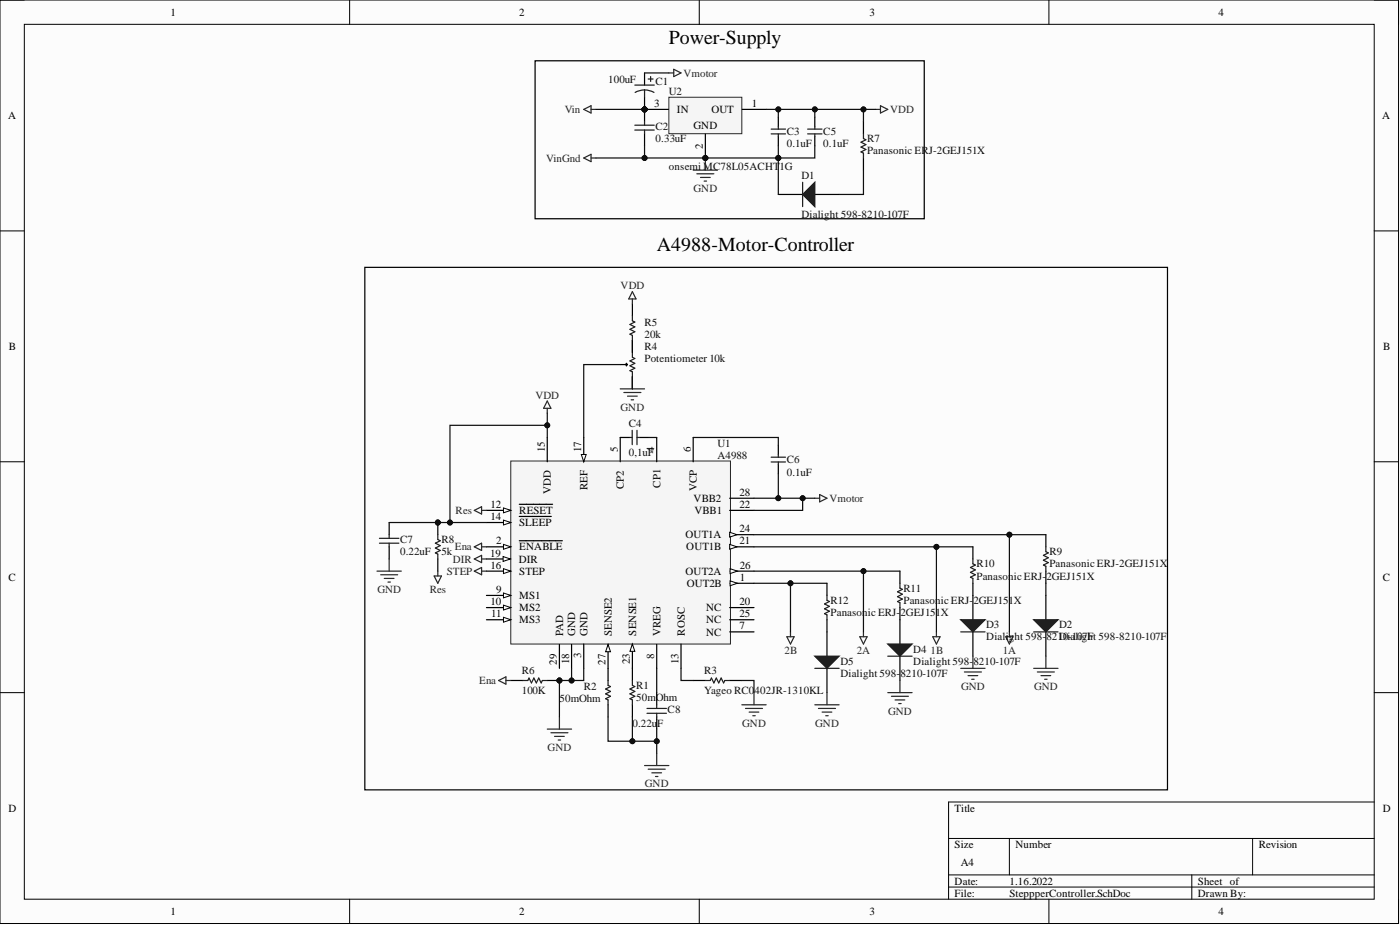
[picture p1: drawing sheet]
<svg xmlns="http://www.w3.org/2000/svg" width="292mm" height="193mm" viewBox="0 0 292 193" stroke-linecap="round" stroke-linejoin="round" font-family="sans-serif">
<defs><g id="words">
<g font-size="4.1">
<text x="139.6" y="9.2">Power-Supply</text>
<text x="137" y="52.3">A4988-Motor-Controller</text>
</g>
<g font-size="2.3">
<text x="35.6" y="3.3">1</text>
<text x="108.3" y="3.3">2</text>
<text x="181.4" y="3.3">3</text>
<text x="254.2" y="3.3">4</text>
<text x="136.5" y="22.3">3</text>
<text x="141.2" y="23.6">IN</text>
<text x="148.4" y="23.6">OUT</text>
<text x="156.9" y="22.3">1</text>
<text x="1.7" y="24.8">A</text>
<text x="144.7" y="27">GND</text>
<text x="288.4" y="24.8">A</text>
<text x="146.7" y="31" transform="rotate(-90 146.7 31)">2</text>
<text x="1.9" y="73">B</text>
<text x="288.6" y="73">B</text>
<text x="113.7" y="94.3" transform="rotate(-90 113.7 94.3)">15</text>
<text x="121.3" y="94.3" transform="rotate(-90 121.3 94.3)">17</text>
<text x="128.9" y="94.3" transform="rotate(-90 128.9 94.3)">5</text>
<text x="136.5" y="94.3" transform="rotate(-90 136.5 94.3)">4</text>
<text x="144.1" y="94.3" transform="rotate(-90 144.1 94.3)">6</text>
<text x="130.2" y="102" transform="rotate(-90 130.2 102)">CP2</text>
<text x="137.8" y="101.7" transform="rotate(-90 137.8 101.7)">CP1</text>
<text x="102.3" y="106">12</text>
<text x="108.3" y="107.2">RESET</text>
<text x="114.9" y="103" transform="rotate(-90 114.9 103)">VDD</text>
<text x="122.6" y="102.2" transform="rotate(-90 122.6 102.2)">REF</text>
<text x="144.7" y="104.7">VBB2</text>
<text x="144.9" y="107.2">VBB1</text>
<text x="145.4" y="102.5" transform="rotate(-90 145.4 102.5)">VCP</text>
<text x="154.3" y="106">22</text>
<text x="154.3" y="103.4">28</text>
<text x="102.3" y="108.5">14</text>
<text x="103.5" y="113.6">2</text>
<text x="108.3" y="109.8">SLEEP</text>
<text x="143" y="112.3">OUT1A</text>
<text x="154.3" y="113.6">21</text>
<text x="154.3" y="111">24</text>
<text x="102.3" y="116.1">19</text>
<text x="102.3" y="118.6">16</text>
<text x="108.3" y="117.4">DIR</text>
<text x="108.3" y="114.8">ENABLE</text>
<text x="108.3" y="119.9">STEP</text>
<text x="143" y="119.9">OUT2A</text>
<text x="143.2" y="114.8">OUT1B</text>
<text x="154.4" y="118.6">26</text>
<text x="1.8" y="121.2">C</text>
<text x="103.5" y="123.7">9</text>
<text x="108.3" y="125">MS1</text>
<text x="143.3" y="122.4">OUT2B</text>
<text x="154.4" y="121.2">1</text>
<text x="288.5" y="121.2">C</text>
<text x="102.3" y="126.2">10</text>
<text x="102.5" y="128.8">11</text>
<text x="108.3" y="127.5">MS2</text>
<text x="108.3" y="130">MS3</text>
<text x="147.3" y="127.5">NC</text>
<text x="147.3" y="130">NC</text>
<text x="154.3" y="131.3">7</text>
<text x="154.3" y="126.2">20</text>
<text x="154.3" y="128.8">25</text>
<text x="117.5" y="132.7" transform="rotate(-90 117.5 132.7)">PAD</text>
<text x="120" y="132.7" transform="rotate(-90 120 132.7)">GND</text>
<text x="121.3" y="137.3" transform="rotate(-90 121.3 137.3)">3</text>
<text x="122.6" y="132.6" transform="rotate(-90 122.6 132.6)">GND</text>
<text x="127.6" y="132.7" transform="rotate(-90 127.6 132.7)">SENSE2</text>
<text x="132.7" y="132.6" transform="rotate(-90 132.7 132.6)">SENSE1</text>
<text x="136.5" y="137.5" transform="rotate(-90 136.5 137.5)">8</text>
<text x="137.8" y="132.7" transform="rotate(-90 137.8 132.7)">VREG</text>
<text x="142.9" y="132.6" transform="rotate(-90 142.9 132.6)">ROSC</text>
<text x="147.3" y="132.6">NC</text>
<text x="116.2" y="138.7" transform="rotate(-90 116.2 138.7)">29</text>
<text x="118.7" y="138.6" transform="rotate(-90 118.7 138.6)">18</text>
<text x="126.4" y="138.7" transform="rotate(-90 126.4 138.7)">27</text>
<text x="131.4" y="138.5" transform="rotate(-90 131.4 138.5)">23</text>
<text x="141.6" y="138.5" transform="rotate(-90 141.6 138.5)">13</text>
<text x="1.8" y="169.3">D</text>
<text x="199.2" y="169.3">Title</text>
<text x="288.5" y="169.3">D</text>
<text x="199.2" y="176.9">Size</text>
<text x="211.9" y="176.9">Number</text>
<text x="262.6" y="176.9">Revision</text>
<text x="199.2" y="184.5">Date:</text>
<text x="200.5" y="180.7">A4</text>
<text x="210.6" y="184.5">1.16.2022</text>
<text x="249.9" y="184.5">Sheet of</text>
<text x="35.6" y="190.9">1</text>
<text x="108.3" y="190.9">2</text>
<text x="181.4" y="190.9">3</text>
<text x="199.2" y="187.1">File:</text>
<text x="210.6" y="187.1">SteppperController.SchDoc</text>
<text x="249.9" y="187.1">Drawn By:</text>
<text x="254.2" y="190.9">4</text>
</g>
<g font-size="2.3" fill="#0e0e0e">
<text x="126.9" y="17.2">100uF</text>
<text x="136.8" y="17.8">C1</text>
<text x="139.6" y="19.8">U2</text>
<text x="136.8" y="27.1">C2</text>
<text x="136.8" y="29.7">0.33uF</text>
<text x="164.2" y="28.2">C3</text>
<text x="171.8" y="28.2">C5</text>
<text x="180.9" y="29.7">R7</text>
<text x="139.6" y="35.5">onsemi MC78L05ACHT</text>
<text x="162.6" y="35.5">1G</text>
<text x="164.2" y="30.8">0.1uF</text>
<text x="171.8" y="30.8">0.1uF</text>
<text x="180.9" y="32.2">Panasonic ERJ-2GEJ151X</text>
<text x="167.2" y="37.3">D1</text>
<text x="167.2" y="45.4">Dialight 598-8210-107F</text>
<text x="134.5" y="67.9">R5</text>
<text x="134.5" y="70.5">20k</text>
<text x="134.5" y="73">R4</text>
<text x="134.5" y="75.5">Potentiometer 10k</text>
<text x="131.2" y="89">C4</text>
<text x="131.2" y="95.1">0,1uF</text>
<text x="149.7" y="93.3">U1</text>
<text x="149.7" y="95.8">A4988</text>
<text x="164.2" y="96.7">C6</text>
<text x="164.2" y="99.2">0.1uF</text>
<text x="83.5" y="113.3">C7</text>
<text x="92.1" y="113.3">R8</text>
<text x="83.5" y="115.9">0.22uF</text>
<text x="92.1" y="115.9">5k</text>
<text x="203.7" y="118.4">R10</text>
<text x="219" y="115.9">R9</text>
<text x="219" y="118.4">Panasonic ERJ-2GEJ151X</text>
<text x="173.3" y="126">R12</text>
<text x="188.5" y="123.5">R11</text>
<text x="188.5" y="126">Panasonic ERJ-2GEJ151X</text>
<text x="203.7" y="120.9">Panasonic ERJ-2GEJ151X</text>
<text x="173.3" y="128.5">Panasonic ERJ-2GEJ151X</text>
<text x="205.8" y="131.1">D3</text>
<text x="221" y="131.1">D2</text>
<text x="190.6" y="136.1">D4</text>
<text x="205.8" y="133.6">Dialight 598-821D0i-aligF</text>
<text x="223.6" y="133.6">107ht 598-8210-107F</text>
<text x="108.9" y="140.7">R6</text>
<text x="121.8" y="144">R2</text>
<text x="132.7" y="143.7">R1</text>
<text x="146.9" y="140.7">R3</text>
<text x="175.3" y="138.7">D5</text>
<text x="175.3" y="141.2">Dialight 598-8210-107F</text>
<text x="190.6" y="138.7">Dialight 598-8210-107F</text>
<text x="108.9" y="144.7">100K</text>
<text x="116.7" y="146.5">50mOhm</text>
<text x="132.7" y="146.3">50mOhm</text>
<text x="139.3" y="148.8">C8</text>
<text x="146.9" y="144.7">Yageo RC0</text>
<text x="157.4" y="144.7">402JR-1310KL</text>
<text x="131.9" y="151.6">0.22u</text>
<text x="137.1" y="151.6">F</text>
</g>
<g font-size="2.3" fill="#262626">
<text x="142.6" y="16">Vmotor</text>
<text x="117.8" y="23.6">Vin</text>
<text x="185.7" y="23.6">VDD</text>
<text x="113.9" y="33.7">VinGnd</text>
<text x="144.7" y="40.1">GND</text>
<text x="129.5" y="60.3">VDD</text>
<text x="111.7" y="83.2">VDD</text>
<text x="129.5" y="85.7">GND</text>
<text x="95.1" y="107.2">Res</text>
<text x="173" y="104.7">Vmotor</text>
<text x="93.2" y="119.9">STEP</text>
<text x="94.5" y="117.4">DIR</text>
<text x="94.9" y="114.8">Ena</text>
<text x="78.7" y="123.7">GND</text>
<text x="89.7" y="123.7">Res</text>
<text x="163.7" y="136.4">2B</text>
<text x="178.8" y="136.4">2A</text>
<text x="194.1" y="136.4">1B</text>
<text x="209.2" y="136.4">1A</text>
<text x="100" y="142.7">Ena</text>
<text x="200.5" y="144">GND</text>
<text x="215.8" y="144">GND</text>
<text x="185.3" y="149.1">GND</text>
<text x="154.9" y="151.6">GND</text>
<text x="170.1" y="151.6">GND</text>
<text x="114.3" y="156.7">GND</text>
<text x="134.6" y="164.3">GND</text>
</g>
</g></defs>
<path d="M0 0h291.8v192.7h-291.8z" fill-rule="evenodd" fill="#fcfcfc"/>
<path d="M0 0h291.8v192.7h-291.8z" fill="none" stroke="#000" stroke-width=".21"/>
<path d="M5.1 5.1h281.6v182.5h-281.6z" fill-rule="evenodd" fill="#fcfcfc"/>
<g fill="none" stroke="#000" stroke-width=".21">
<path d="M0 0h5.1M5.1 5.1h281.6v182.5h-281.6zM72.9 0v5.1M145.9 0v5.1M218.8 0v5.1M286.7 0h5.1v5.1M0 48.2h5.1M286.7 48.2h5.1M0 96.3h5.1M286.7 96.3h5.1M0 144.5h5.1M286.7 144.5h5.1"/>
<path d="M197.9 174.9h88.8M210.6 174.9v7.6M261.3 174.9v7.6M286.7 167.3h-88.8v20.3M72.9 187.6v5.1M145.9 187.6v5.1M197.9 182.5h88.8M197.9 185.1h88.8M218.8 187.6v5.1M248.7 182.5v5.1M291.8 187.6v5.1"/>
</g>
<path d="M106.6 96.2h45.8v38.2h-45.8z" fill-rule="evenodd" fill="#f5f5f5"/>
<path d="M106.6 96.2h45.8v38.2h-45.8z" fill="none" stroke="#262626" stroke-width=".21"/>
<path d="M152.3 121.7h5" fill="none" stroke="#000" stroke-width=".25"/>
<path d="M152.3 121.2l1.5 .5-1.5 .5z" fill="#fbfbfb"/>
<path d="M152.3 121.2l1.5 .5-1.5 .5z" fill="none" stroke="#000" stroke-width=".21"/>
<path d="M101.5 114.1h5.1" fill="none" stroke="#000" stroke-width=".25"/>
<path d="M105 113.6l1.6 .5-1.6 .5z" fill="#fbfbfb"/>
<path d="M105 113.6l1.6 .5-1.6 .5z" fill="none" stroke="#000" stroke-width=".21"/>
<path d="M129.4 91.3v5M137 91.3v5M144.6 91.3v5M108.3 112.8h9M101.5 124.2h5.1M121.8 134.4v5M137 134.4v5M152.2 131.8h5.1" fill="none" stroke="#000" stroke-width=".25"/>
<path d="M105 123.7l1.6 .5-1.6 .5z" fill="#fbfbfb"/>
<path d="M105 123.7l1.6 .5-1.6 .5z" fill="none" stroke="#000" stroke-width=".21"/>
<path d="M101.5 126.8h5.1" fill="none" stroke="#000" stroke-width=".25"/>
<path d="M105 126.2l1.6 .6-1.6 .5z" fill="#fbfbfb"/>
<path d="M105 126.2l1.6 .6-1.6 .5z" fill="none" stroke="#000" stroke-width=".21"/>
<path d="M101.5 129.3h5.1" fill="none" stroke="#000" stroke-width=".25"/>
<path d="M105 128.8l1.6 .5-1.6 .5z" fill="#fbfbfb"/>
<path d="M105 128.8l1.6 .5-1.6 .5z" fill="none" stroke="#000" stroke-width=".21"/>
<path d="M101.5 106.5h5.1" fill="none" stroke="#000" stroke-width=".25"/>
<path d="M105 106l1.6 .5-1.6 .5z" fill="#fbfbfb"/>
<path d="M105 106l1.6 .5-1.6 .5z" fill="none" stroke="#000" stroke-width=".21"/>
<path d="M101.5 109h5.1M108.3 105.2h7M142.1 134.4v5" fill="none" stroke="#000" stroke-width=".25"/>
<path d="M105 108.5l1.6 .5-1.6 .5z" fill="#fbfbfb"/>
<path d="M105 108.5l1.6 .5-1.6 .5z" fill="none" stroke="#000" stroke-width=".21"/>
<path d="M114.2 91.3v5M101.5 119.1h5.1M108.3 107.7h6.7" fill="none" stroke="#000" stroke-width=".25"/>
<path d="M105 118.6l1.6 .5-1.6 .6z" fill="#fbfbfb"/>
<path d="M105 118.6l1.6 .5-1.6 .6z" fill="none" stroke="#000" stroke-width=".21"/>
<path d="M121.8 91.3v5" fill="none" stroke="#000" stroke-width=".25"/>
<path d="M121.3 94.8h1l-.5 1.5z" fill="#fbfbfb"/>
<path d="M121.3 94.8h1l-.5 1.5z" fill="none" stroke="#000" stroke-width=".21"/>
<path d="M101.5 116.6h5M119.3 134.4v5" fill="none" stroke="#000" stroke-width=".25"/>
<path d="M105 116.1l1.5 .5-1.5 .5z" fill="#fbfbfb"/>
<path d="M105 116.1l1.5 .5-1.5 .5z" fill="none" stroke="#000" stroke-width=".21"/>
<path d="M152.2 114.1h5.1M152.2 126.8h5.1" fill="none" stroke="#000" stroke-width=".25"/>
<path d="M152.2 113.6l1.6 .5-1.6 .5z" fill="#fbfbfb"/>
<path d="M152.2 113.6l1.6 .5-1.6 .5z" fill="none" stroke="#000" stroke-width=".21"/>
<path d="M152.2 106.5h5.1M131.9 134.4v5" fill="none" stroke="#000" stroke-width=".25"/>
<path d="M131.9 134.4l.5 1.5h-1z" fill="#fbfbfb"/>
<path d="M131.9 134.4l.5 1.5h-1z" fill="none" stroke="#000" stroke-width=".21"/>
<path d="M152.2 111.5h5.1" fill="none" stroke="#000" stroke-width=".25"/>
<path d="M152.2 111l1.6 .5-1.6 .5z" fill="#fbfbfb"/>
<path d="M152.2 111l1.6 .5-1.6 .5z" fill="none" stroke="#000" stroke-width=".21"/>
<path d="M152.3 119.1h5M152.2 129.3h5.1" fill="none" stroke="#000" stroke-width=".25"/>
<path d="M152.3 118.6l1.5 .5-1.5 .6z" fill="#fbfbfb"/>
<path d="M152.3 118.6l1.5 .5-1.5 .6z" fill="none" stroke="#000" stroke-width=".21"/>
<path d="M126.9 134.4v5" fill="none" stroke="#000" stroke-width=".25"/>
<path d="M126.9 134.4l.5 1.6h-1z" fill="#fbfbfb"/>
<path d="M126.9 134.4l.5 1.6h-1z" fill="none" stroke="#000" stroke-width=".21"/>
<path d="M152.2 103.9h5.1M116.7 134.4v5" fill="none" stroke="#000" stroke-width=".25"/>
<circle cx="147.2" cy="33" r=".51" fill="#0e0e0e"/>
<circle cx="147.2" cy="33" r=".51" fill="none" stroke="#0e0e0e" stroke-width=".21"/>
<circle cx="134.5" cy="22.8" r=".51" fill="#0e0e0e"/>
<circle cx="134.5" cy="22.8" r=".51" fill="none" stroke="#0e0e0e" stroke-width=".21"/>
<path d="M139.6 20.3h15.2v7.6h-15.2z" fill-rule="evenodd" fill="#f5f5f5"/>
<path d="M139.6 20.3h15.2v7.6h-15.2z" fill="none" stroke="#262626" stroke-width=".21"/>
<path d="M147.2 28v5M154.9 22.8h5" fill="none" stroke="#000" stroke-width=".25"/>
<circle cx="147.2" cy="33" r=".51" fill="#0e0e0e"/>
<circle cx="147.2" cy="33" r=".51" fill="none" stroke="#0e0e0e" stroke-width=".21"/>
<path d="M134.5 22.8h5" fill="none" stroke="#000" stroke-width=".25"/>
<circle cx="134.5" cy="22.8" r=".51" fill="#0e0e0e"/>
<circle cx="134.5" cy="22.8" r=".51" fill="none" stroke="#0e0e0e" stroke-width=".21"/>
<circle cx="134.5" cy="22.8" r=".51" fill="#0e0e0e"/>
<circle cx="134.5" cy="22.8" r=".51" fill="none" stroke="#0e0e0e" stroke-width=".21"/>
<path d="M134.5 22.8v2.6M134.5 27.9v2.5" fill="none" stroke="#000" stroke-width=".25"/>
<circle cx="134.5" cy="22.8" r=".51" fill="#0e0e0e"/>
<circle cx="134.5" cy="22.8" r=".51" fill="none" stroke="#0e0e0e" stroke-width=".21"/>
<path d="M132.4 26.1h4.1M132.4 27.1h4.1M134.5 25.4v.7M134.5 27.1v.8M160.9 27.9h3M160.9 26.9h3M162.4 26.4v.5M162.4 27.9v.5" fill="none" stroke="#1c1c1c" stroke-width=".25"/>
<path d="M162.4 24.4v2M162.4 28.4v2" fill="none" stroke="#000" stroke-width=".25"/>
<path d="M144.6 35.5h5.1M145.4 36.3h3.5M146.2 37h2M146.9 37.8h.5M147.2 33v2.5" fill="none" stroke="#262626" stroke-width=".25"/>
<circle cx="147.2" cy="33" r=".51" fill="#0e0e0e"/>
<circle cx="147.2" cy="33" r=".51" fill="none" stroke="#0e0e0e" stroke-width=".21"/>
<g fill="none" stroke="#262626" stroke-width=".25">
<path d="M139.6 15.2h1M140.6 14.5l1.5 .7-1.5 .8zM121.8 22.8l1.5-.7v1.5zM121.8 33l1.5-.8v1.5zM123.3 22.8h1M123.3 33h1M182.7 22.8h1M183.7 22.1l1.5 .7-1.5 .8zM131.9 62.4v1M131.9 78.6v2.5M131.9 60.8l.8 1.6h-1.5zM114.2 83.7l.7 1.5h-1.5z"/>
<path d="M114.2 85.2v1M129.4 81.1h5.1M130.2 81.9h3.5M130.9 82.6h2.1M131.7 83.4h.5M99 116.6l1.5-.7v1.5zM99 106.5l1.5-.8v1.5zM99 119.1l1.5-.7v1.5zM100.5 116.6h1M100.5 119.1h1M100.5 106.5h1M170 103.9h1"/>
<path d="M171 103.2l1.5 .7-1.5 .8zM164.2 132.8h1.5l-.8 1.6zM164.9 131.8v1M179.4 132.8h1.5l-.7 1.6zM180.2 131.8v1M194.6 132.8h1.5l-.7 1.6zM195.4 131.8v1M209.8 132.8h1.6l-.8 1.6zM210.6 131.8v1M114.2 152.1h5.1M114.9 152.9h3.6M115.7 153.6h2"/>
<path d="M116.5 154.4h.5M116.7 149.6v2.5M134.5 159.7h5.1M137 157.2v2.5M135.2 160.5h3.6M136 161.2h2M136.8 162h.5"/>
</g>
<g fill="none" stroke="#000" stroke-width=".25">
<path d="M170 24.4v2M170 28.4v2M129.4 76.1h1.3M130.7 75.8l.2 .3-.2 .2zM131.9 63.4v2.5M131.9 71v2.5M131.9 78.6v2.5M129.4 91.3h2M133.4 91.3h2M162.4 92.9v2M162.4 96.9v2M126.9 139.4v2.6"/>
<path d="M131.9 139.4v2.6M126.9 147v2.6M131.9 147v2.6M137 144.5v2.5M137 149.6v2.5"/>
</g>
<g fill="none" stroke="#1c1c1c" stroke-width=".25">
<path d="M168.5 27.9h3M168.5 26.9h3M170 26.4v.5M170 27.9v.5M131.9 65.9v1l.5 .3-1 .5 1 .5-1 .5 1 .5-1 .5 .5 .3v1M131.9 73.5v1l.5 .3-1 .5 1 .5-1 .5 1 .5-1 .5 .5 .3v1M131.4 91.3h.5M131.9 89.8v3M132.9 89.8v3M132.9 91.3h.5M160.9 96.4h3M160.9 95.4h3"/>
<path d="M162.4 94.9v.5M162.4 96.4v.5M126.9 142v1l.5 .2-1 .5 1 .5-1 .5 1 .6-1 .5 .5 .2v1M131.9 142v1l.5 .2-1 .5 1 .5-1 .5 1 .6-1 .5 .5 .2v1M135 147.8h4M135 148.8h4M137 147v.8M137 148.8v.8"/>
</g>
<circle cx="116.7" cy="142" r=".51" fill="#0e0e0e"/>
<circle cx="116.7" cy="142" r=".51" fill="none" stroke="#0e0e0e" stroke-width=".21"/>
<path d="M106.6 142h2.5M114.2 142h2.5" fill="none" stroke="#000" stroke-width=".25"/>
<circle cx="116.7" cy="142" r=".51" fill="#0e0e0e"/>
<circle cx="116.7" cy="142" r=".51" fill="none" stroke="#0e0e0e" stroke-width=".21"/>
<path d="M109.1 142h1l.3-.5 .5 1 .5-1 .5 1 .5-1 .5 1 .3-.5h1" fill="none" stroke="#1c1c1c" stroke-width=".25"/>
<circle cx="134.5" cy="22.8" r=".51" fill="#0e0e0e"/>
<circle cx="134.5" cy="22.8" r=".51" fill="none" stroke="#0e0e0e" stroke-width=".21"/>
<path d="M134.5 15.2v2.6M134.5 20.3v2.5" fill="none" stroke="#000" stroke-width=".25"/>
<circle cx="134.5" cy="22.8" r=".51" fill="#0e0e0e"/>
<circle cx="134.5" cy="22.8" r=".51" fill="none" stroke="#0e0e0e" stroke-width=".21"/>
<path d="M132.4 17.8h4.1M134.5 18.8h.8l1.2 .5M134.5 18.8h-.8l-1.2 .5M134.5 18.8v1.5M135.2 16.5h1.1M135.7 16v1M79.2 112.3h4M79.2 113.3h4M81.2 111.5v.8M81.2 113.3v.8" fill="none" stroke="#1c1c1c" stroke-width=".25"/>
<path d="M78.7 119.1h5M79.4 119.9h3.6M81.2 116.6v2.5M80.2 120.7h2M80.9 121.4h.5M154.8 147h5.1M155.5 147.8h3.6M156.3 148.6h2M157.1 149.3h.5M157.3 144.5v2.5" fill="none" stroke="#262626" stroke-width=".25"/>
<path d="M81.2 109v2.5M81.2 114.1v2.5" fill="none" stroke="#000" stroke-width=".25"/>
<circle cx="91.3" cy="109" r=".51" fill="#0e0e0e"/>
<circle cx="91.3" cy="109" r=".51" fill="none" stroke="#0e0e0e" stroke-width=".21"/>
<path d="M91.3 109v2.5" fill="none" stroke="#000" stroke-width=".25"/>
<circle cx="91.3" cy="109" r=".51" fill="#0e0e0e"/>
<circle cx="91.3" cy="109" r=".51" fill="none" stroke="#0e0e0e" stroke-width=".21"/>
<path d="M111.6 12.7h81.2v32.9h-81.2zM76.1 55.8h167.5v109h-167.5zM162.4 40.6h5.1M170 40.6h5.1M91.3 116.6v2.5M144.6 142h2.6M152.2 142h2.6" fill="none" stroke="#000" stroke-width=".25"/>
<path d="M91.3 111.5v1.1l.6 .2-1.1 .5 1.1 .5-1.1 .5 1.1 .5-1.1 .5 .5 .3v1M147.2 142h1l.2-.5 .5 1 .6-1 .5 1 .5-1 .5 1 .2-.5h1" fill="none" stroke="#1c1c1c" stroke-width=".25"/>
<path d="M91.3 119.1v1.1M99 114.1l1.5-.8v1.5zM100.5 114.1h1M90.6 120.2h1.5l-.8 1.5zM104 142l1.6-.8v1.5zM105.6 142h1" fill="none" stroke="#262626" stroke-width=".25"/>
<path d="M167.5 40.6l2.5-2.6v5.1z" fill="#1c1c1c"/>
<path d="M167.5 38v5.1M180.2 27.9v1l.5 .3-1.1 .5 1.1 .5-1.1 .5 1.1 .5-1.1 .5 .6 .2v1.1M167.5 40.6l2.5-2.6v5.1z" fill="none" stroke="#1c1c1c" stroke-width=".25"/>
<path d="M180.2 25.4v2.5M180.2 33v2.5M218.2 124.2v5.1M218.2 131.8v5.1" fill="none" stroke="#000" stroke-width=".25"/>
<path d="M215.7 129.3h5l-2.5 2.5z" fill="#1c1c1c"/>
<path d="M218.2 114.1v1l.5 .2-1 .6 1 .5-1 .5 1 .5-1 .5 .5 .2v1M215.7 129.3h5l-2.5 2.5zM215.7 131.8h5" fill="none" stroke="#1c1c1c" stroke-width=".25"/>
<path d="M218.2 111.5v2.6M218.2 119.1v2.6M203 124.2v5.1M203 131.8v5.1" fill="none" stroke="#000" stroke-width=".25"/>
<path d="M215.7 139.4h5M218.2 136.9v2.5M216.4 140.2h3.6M217.2 140.9h2M218 141.7h.5" fill="none" stroke="#262626" stroke-width=".25"/>
<path d="M200.5 129.3h5l-2.5 2.5z" fill="#1c1c1c"/>
<path d="M203 116.6v1l.5 .3-1 .5 1 .5-1 .5 1 .5-1 .5 .5 .3v1M200.5 129.3h5l-2.5 2.5zM200.5 131.8h5" fill="none" stroke="#1c1c1c" stroke-width=".25"/>
<path d="M203 114.1v2.5M187.8 129.3v5.1M187.8 136.9v5.1M203 121.7v2.5" fill="none" stroke="#000" stroke-width=".25"/>
<path d="M200.5 139.4h5M203 136.9v2.5M201.2 140.2h3.6M202 140.9h2M202.7 141.7h.5" fill="none" stroke="#262626" stroke-width=".25"/>
<path d="M185.2 134.4h5.1l-2.5 2.5z" fill="#1c1c1c"/>
<path d="M185.2 134.4h5.1l-2.5 2.5zM185.2 136.9h5.1M187.8 121.7v1l.5 .2-1 .6 1 .5-1 .5 1 .5-1 .5 .5 .2v1.1" fill="none" stroke="#1c1c1c" stroke-width=".25"/>
<path d="M187.8 119.1v2.6M172.5 131.8v5.1M172.5 139.4v5.1M187.8 126.8v2.5" fill="none" stroke="#000" stroke-width=".25"/>
<path d="M185.2 144.5h5.1M186 145.3h3.5M186.7 146h2.1M187.5 146.8h.5M187.8 142v2.5" fill="none" stroke="#262626" stroke-width=".25"/>
<path d="M170 136.9h5.1l-2.6 2.5z" fill="#1c1c1c"/>
<path d="M170 136.9h5.1l-2.6 2.5zM170 139.4h5.1M172.5 124.2v1l.5 .3-1 .5 1 .5-1 .5 1 .5-1 .5 .5 .3v1" fill="none" stroke="#1c1c1c" stroke-width=".25"/>
<path d="M172.5 121.7v2.5M172.5 129.3v2.5" fill="none" stroke="#000" stroke-width=".25"/>
<path d="M170 147h5.1M170.8 147.8h3.5M171.5 148.6h2.1M172.3 149.3h.5M172.5 144.5v2.5" fill="none" stroke="#262626" stroke-width=".25"/>
<path d="M162.4 22.8v1.6M135.4 91.3h1.6" fill="none" stroke="#0e0e0e" stroke-width=".25"/>
<circle cx="162.4" cy="22.8" r=".51" fill="#0e0e0e"/>
<circle cx="162.4" cy="22.8" r=".51" fill="none" stroke="#0e0e0e" stroke-width=".21"/>
<path d="M170 22.8v1.6" fill="none" stroke="#0e0e0e" stroke-width=".25"/>
<circle cx="170" cy="22.8" r=".51" fill="#0e0e0e"/>
<circle cx="170" cy="22.8" r=".51" fill="none" stroke="#0e0e0e" stroke-width=".21"/>
<path d="M170 30.4v2.6h-7.6" fill="none" stroke="#0e0e0e" stroke-width=".25"/>
<circle cx="162.4" cy="33" r=".51" fill="#0e0e0e"/>
<circle cx="162.4" cy="33" r=".51" fill="none" stroke="#0e0e0e" stroke-width=".21"/>
<path d="M134.5 30.4v2.6" fill="none" stroke="#0e0e0e" stroke-width=".25"/>
<circle cx="134.5" cy="33" r=".51" fill="#0e0e0e"/>
<circle cx="134.5" cy="33" r=".51" fill="none" stroke="#0e0e0e" stroke-width=".21"/>
<path d="M162.4 30.4v2.6h-38.1" fill="none" stroke="#0e0e0e" stroke-width=".25"/>
<circle cx="162.4" cy="33" r=".51" fill="#0e0e0e"/>
<circle cx="162.4" cy="33" r=".51" fill="none" stroke="#0e0e0e" stroke-width=".21"/>
<circle cx="147.2" cy="33" r=".51" fill="#0e0e0e"/>
<circle cx="147.2" cy="33" r=".51" fill="none" stroke="#0e0e0e" stroke-width=".21"/>
<circle cx="134.5" cy="33" r=".51" fill="#0e0e0e"/>
<circle cx="134.5" cy="33" r=".51" fill="none" stroke="#0e0e0e" stroke-width=".21"/>
<path d="M134.5 15.2h5.1M124.3 22.8h10.2" fill="none" stroke="#0e0e0e" stroke-width=".25"/>
<circle cx="134.5" cy="22.8" r=".51" fill="#0e0e0e"/>
<circle cx="134.5" cy="22.8" r=".51" fill="none" stroke="#0e0e0e" stroke-width=".21"/>
<path d="M119.3 139.4v2.6h-2.6v7.6" fill="none" stroke="#0e0e0e" stroke-width=".25"/>
<circle cx="119.3" cy="142" r=".51" fill="#0e0e0e"/>
<circle cx="119.3" cy="142" r=".51" fill="none" stroke="#0e0e0e" stroke-width=".21"/>
<circle cx="116.7" cy="142" r=".51" fill="#0e0e0e"/>
<circle cx="116.7" cy="142" r=".51" fill="none" stroke="#0e0e0e" stroke-width=".21"/>
<path d="M121.8 139.4v2.6h-2.5" fill="none" stroke="#0e0e0e" stroke-width=".25"/>
<circle cx="119.3" cy="142" r=".51" fill="#0e0e0e"/>
<circle cx="119.3" cy="142" r=".51" fill="none" stroke="#0e0e0e" stroke-width=".21"/>
<path d="M144.6 91.3h17.8v1.6M137 139.4v5.1M126.9 149.6v5h5v-5" fill="none" stroke="#0e0e0e" stroke-width=".25"/>
<circle cx="131.9" cy="154.6" r=".51" fill="#0e0e0e"/>
<circle cx="131.9" cy="154.6" r=".51" fill="none" stroke="#0e0e0e" stroke-width=".21"/>
<path d="M131.9 154.6h5.1v2.6" fill="none" stroke="#0e0e0e" stroke-width=".25"/>
<circle cx="131.9" cy="154.6" r=".51" fill="#0e0e0e"/>
<circle cx="131.9" cy="154.6" r=".51" fill="none" stroke="#0e0e0e" stroke-width=".21"/>
<circle cx="137" cy="154.6" r=".51" fill="#0e0e0e"/>
<circle cx="137" cy="154.6" r=".51" fill="none" stroke="#0e0e0e" stroke-width=".21"/>
<path d="M137 152.1v2.5" fill="none" stroke="#0e0e0e" stroke-width=".25"/>
<circle cx="137" cy="154.6" r=".51" fill="#0e0e0e"/>
<circle cx="137" cy="154.6" r=".51" fill="none" stroke="#0e0e0e" stroke-width=".21"/>
<path d="M129.4 76.1h-7.6v15.2M131.9 78.6v2.5M114.2 88.7h-20.3v20.3M142.1 139.4v2.6h2.5M154.8 142h2.5v2.5" fill="none" stroke="#0e0e0e" stroke-width=".25"/>
<circle cx="114.2" cy="88.7" r=".51" fill="#0e0e0e"/>
<circle cx="114.2" cy="88.7" r=".51" fill="none" stroke="#0e0e0e" stroke-width=".21"/>
<circle cx="93.9" cy="109" r=".51" fill="#0e0e0e"/>
<circle cx="93.9" cy="109" r=".51" fill="none" stroke="#0e0e0e" stroke-width=".21"/>
<path d="M167.5 103.9h2.5" fill="none" stroke="#0e0e0e" stroke-width=".25"/>
<circle cx="167.5" cy="103.9" r=".51" fill="#0e0e0e"/>
<circle cx="167.5" cy="103.9" r=".51" fill="none" stroke="#0e0e0e" stroke-width=".21"/>
<path d="M162.4 98.9v5" fill="none" stroke="#0e0e0e" stroke-width=".25"/>
<circle cx="162.4" cy="103.9" r=".51" fill="#0e0e0e"/>
<circle cx="162.4" cy="103.9" r=".51" fill="none" stroke="#0e0e0e" stroke-width=".21"/>
<path d="M81.2 109h20.3" fill="none" stroke="#0e0e0e" stroke-width=".25"/>
<circle cx="91.3" cy="109" r=".51" fill="#0e0e0e"/>
<circle cx="91.3" cy="109" r=".51" fill="none" stroke="#0e0e0e" stroke-width=".21"/>
<circle cx="93.9" cy="109" r=".51" fill="#0e0e0e"/>
<circle cx="93.9" cy="109" r=".51" fill="none" stroke="#0e0e0e" stroke-width=".21"/>
<path d="M157.3 103.9h10.2v2.6h-10.2" fill="none" stroke="#0e0e0e" stroke-width=".25"/>
<circle cx="162.4" cy="103.9" r=".51" fill="#0e0e0e"/>
<circle cx="162.4" cy="103.9" r=".51" fill="none" stroke="#0e0e0e" stroke-width=".21"/>
<circle cx="167.5" cy="103.9" r=".51" fill="#0e0e0e"/>
<circle cx="167.5" cy="103.9" r=".51" fill="none" stroke="#0e0e0e" stroke-width=".21"/>
<path d="M114.2 86.2v5.1" fill="none" stroke="#0e0e0e" stroke-width=".25"/>
<circle cx="114.2" cy="88.7" r=".51" fill="#0e0e0e"/>
<circle cx="114.2" cy="88.7" r=".51" fill="none" stroke="#0e0e0e" stroke-width=".21"/>
<path d="M159.9 22.8h22.8" fill="none" stroke="#0e0e0e" stroke-width=".25"/>
<circle cx="162.4" cy="22.8" r=".51" fill="#0e0e0e"/>
<circle cx="162.4" cy="22.8" r=".51" fill="none" stroke="#0e0e0e" stroke-width=".21"/>
<circle cx="170" cy="22.8" r=".51" fill="#0e0e0e"/>
<circle cx="170" cy="22.8" r=".51" fill="none" stroke="#0e0e0e" stroke-width=".21"/>
<circle cx="180.2" cy="22.8" r=".51" fill="#0e0e0e"/>
<circle cx="180.2" cy="22.8" r=".51" fill="none" stroke="#0e0e0e" stroke-width=".21"/>
<path d="M180.2 22.8v2.6" fill="none" stroke="#0e0e0e" stroke-width=".25"/>
<circle cx="180.2" cy="22.8" r=".51" fill="#0e0e0e"/>
<circle cx="180.2" cy="22.8" r=".51" fill="none" stroke="#0e0e0e" stroke-width=".21"/>
<path d="M162.4 33v7.6M180.2 35.5v5.1h-5.1" fill="none" stroke="#0e0e0e" stroke-width=".25"/>
<circle cx="162.4" cy="33" r=".51" fill="#0e0e0e"/>
<circle cx="162.4" cy="33" r=".51" fill="none" stroke="#0e0e0e" stroke-width=".21"/>
<path d="M157.3 111.5h53.3v20.3" fill="none" stroke="#0e0e0e" stroke-width=".25"/>
<circle cx="210.6" cy="111.5" r=".51" fill="#0e0e0e"/>
<circle cx="210.6" cy="111.5" r=".51" fill="none" stroke="#0e0e0e" stroke-width=".21"/>
<path d="M157.3 114.1h38.1v17.7" fill="none" stroke="#0e0e0e" stroke-width=".25"/>
<circle cx="195.4" cy="114.1" r=".51" fill="#0e0e0e"/>
<circle cx="195.4" cy="114.1" r=".51" fill="none" stroke="#0e0e0e" stroke-width=".21"/>
<path d="M157.3 119.1h22.9v12.7" fill="none" stroke="#0e0e0e" stroke-width=".25"/>
<circle cx="180.2" cy="119.1" r=".51" fill="#0e0e0e"/>
<circle cx="180.2" cy="119.1" r=".51" fill="none" stroke="#0e0e0e" stroke-width=".21"/>
<path d="M157.3 121.7h7.6v10.1" fill="none" stroke="#0e0e0e" stroke-width=".25"/>
<circle cx="164.9" cy="121.7" r=".51" fill="#0e0e0e"/>
<circle cx="164.9" cy="121.7" r=".51" fill="none" stroke="#0e0e0e" stroke-width=".21"/>
<path d="M210.6 111.5h7.6M218.2 121.7v2.5" fill="none" stroke="#0e0e0e" stroke-width=".25"/>
<circle cx="210.6" cy="111.5" r=".51" fill="#0e0e0e"/>
<circle cx="210.6" cy="111.5" r=".51" fill="none" stroke="#0e0e0e" stroke-width=".21"/>
<path d="M195.4 114.1h7.6" fill="none" stroke="#0e0e0e" stroke-width=".25"/>
<circle cx="195.4" cy="114.1" r=".51" fill="#0e0e0e"/>
<circle cx="195.4" cy="114.1" r=".51" fill="none" stroke="#0e0e0e" stroke-width=".21"/>
<path d="M180.2 119.1h7.6" fill="none" stroke="#0e0e0e" stroke-width=".25"/>
<circle cx="180.2" cy="119.1" r=".51" fill="#0e0e0e"/>
<circle cx="180.2" cy="119.1" r=".51" fill="none" stroke="#0e0e0e" stroke-width=".21"/>
<path d="M164.9 121.7h7.6" fill="none" stroke="#0e0e0e" stroke-width=".25"/>
<circle cx="164.9" cy="121.7" r=".51" fill="#0e0e0e"/>
<circle cx="164.9" cy="121.7" r=".51" fill="none" stroke="#0e0e0e" stroke-width=".21"/>
<use href="#words"/>
</svg>
